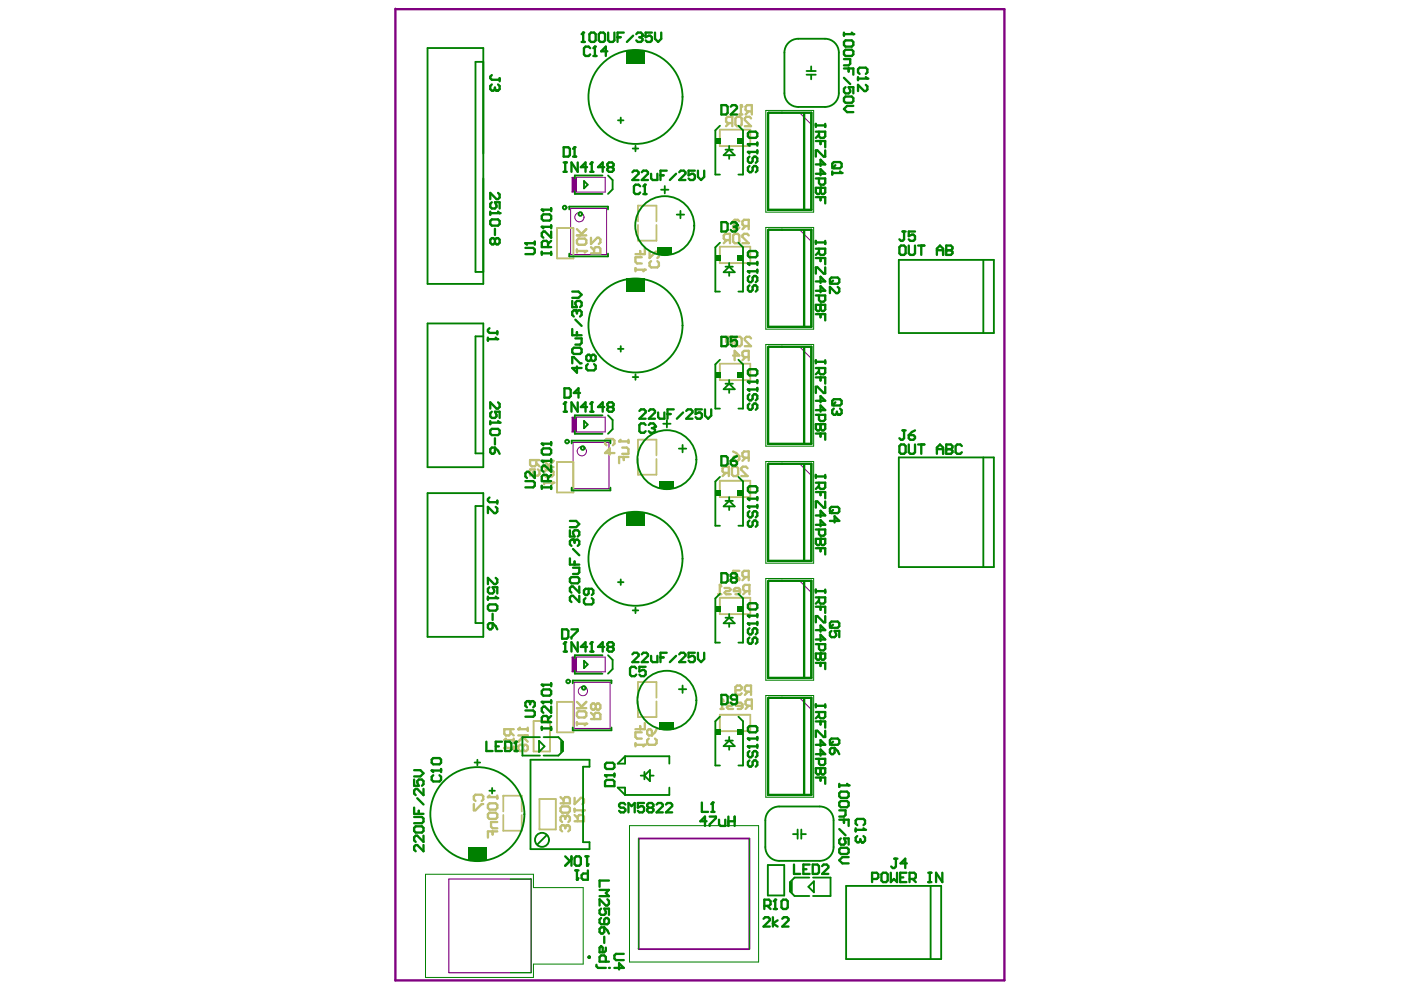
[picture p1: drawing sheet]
<svg xmlns="http://www.w3.org/2000/svg" width="297mm" height="210mm" viewBox="0 0 297 210" stroke-linecap="round" stroke-linejoin="round" font-family="sans-serif">
<path d="M162.4 23.4h10.1v21.6h-10.1zM162.4 48.2h10.1v21.6h-10.1zM162.4 73h10.1v21.6h-10.1zM162.4 97.8h10.1v21.6h-10.1zM162.4 122.7h10.1v21.5h-10.1zM162.4 147.5h10.1v21.5h-10.1zM133.5 175.1h27.3v28.9h-27.3zM90.2 185.4h22.9v2.8h10.5v16.2h-10.5v2.8h-22.9z" fill="none" stroke="#008000" stroke-width=".21"/>
<g fill="none" stroke="#800080" stroke-width=".21">
<path d="M121.3 37.6h7v3.1h-7zM162.9 23.9h9.1v20.6h-9.1zM169.5 23.9l2.5 2.5M121 44.2h7.6v9.8h-7.6zM162.9 48.7h9.1v20.6h-9.1zM169.5 48.7l2.5 2.5M162.9 73.5h9.1v20.6h-9.1zM169.5 73.5l2.5 2.5M121.3 88.5h7v3.1h-7zM121.5 93.8h7.6v9.8h-7.6zM162.9 98.3h9.1v20.6h-9.1zM169.5 98.3l2.5 2.5"/>
<path d="M121.3 139.3h7v3.1h-7zM162.9 123.1h9.1v20.6h-9.1zM169.5 123.1l2.5 2.5M121.7 144.7h7.6v9.7h-7.6zM162.9 148h9.1v20.5h-9.1zM169.5 148l2.5 2.4"/>
</g>
<path d="M95.2 186.4h17.4v19.8h-17.4z" fill="none" stroke="#800080" stroke-width=".25"/>
<path d="M135.4 177.8h23.5v23.4h-23.5z" fill="none" stroke="#800080" stroke-width=".39"/>
<g fill="#800080">
<path d="M121.3 139.3h.9v3.1h-.9z" fill-rule="evenodd"/>
<path d="M121.3 88.5h.9v3.1h-.9z" fill-rule="evenodd"/>
<path d="M121.3 37.6h.9v3.1h-.9z" fill-rule="evenodd"/>
</g>
<circle cx="124.9" cy="202.9" r=".2" fill="none" stroke="#800080" stroke-width=".39"/>
<g fill="none" stroke="#800080" stroke-width=".21">
<circle cx="122.8" cy="46.1" r=".98"/>
<circle cx="123.4" cy="95.7" r=".98"/>
<circle cx="123.6" cy="146.5" r=".98"/>
</g>
<path d="M83.8 1.9v206h129.2v-206h-129.2" fill="none" stroke="#800080" stroke-width=".5"/>
<path d="M135.3 47.7v3.3h3.9v-3.3M135.3 46.9v-3.3h3.9v3.3M135.3 97.3v3.3h3.9v-3.3M135.3 96.5v-3.3h3.9v3.3M135.3 148.7v3.3h3.9v-3.3M135.3 147.9v-3.3h3.9v3.3M106.7 172v-3.3h3.9v3.3M106.7 172.8v3.3h3.9v-3.3" fill="none" stroke="#c0c073" stroke-width=".39"/>
<path d="M152.6 27.5h6.5v3.5h-6.5zM118.1 48.3h3.5v6.5h-3.5zM152.6 52.3h6.5v3.5h-6.5zM152.6 77.1h6.5v3.5h-6.5zM118.1 98h3.5v6.4h-3.5zM152.6 101.9h6.5v3.5h-6.5zM152.6 126.7h6.5v3.5h-6.5zM113.1 152.9h3.5v6.4h-3.5zM118.1 148.8h3.5v6.5h-3.5zM152.6 151.5h6.5v3.5h-6.5zM114.4 169.4h3.5v6.5h-3.5z" fill="none" stroke="#c0c073" stroke-width=".4"/>
<g fill="none" stroke="#c0c073" stroke-width=".5">
<path d="M156.8 46.9l-.4-.3h-.6l-.4 .3v.4M158.1 47.9l-.7 .7M158.7 47.9h-1l-.3-.3v-.7l.3-.3h1v2M155.4 75.4h1.4l-1-1v2M158.1 75.7l-.7 .7M158.7 75.7h-1l-.3-.3v-.7l.3-.3h1v2M113.7 97.5v1l-.3 .4h-.7l-.3-.4v-1h2M113.7 98.2l.7 .7M114 99.5l.4 .4v.6l-.4 .4h-.6l-.4-.4 .4-1h-1v1.4M128.6 94.4l-.3-.3v-.7l.3-.3h1.3l.4 .3v.7l-.4 .3M130.3 96.1h-2l1-1v1.3M155.9 146.3h1l.3-.3v-.3l-.3-.4h-.6l-.4 .4v1.3l.4 .3h.6l.3-.3"/>
<path d="M158.6 146.7l-.7 .6M159.2 146.7h-1l-.3-.4v-.6l.3-.4h1v2M100.5 170.5v1.3h.3l1.3-1.3h.4M100.8 169.8l-.3-.3v-.7l.3-.3h1.3l.4 .3v.7l-.4 .3"/>
</g>
<circle cx="155.4" cy="47.3" r=".25" fill="#c0c073"/>
<path d="M156.8 24.3h.6M157.1 22.3v2M158.7 23.6l-.6 .7M159.4 23.6h-1l-.3-.3v-.7l.3-.3h1v2M155.4 47.3l.4 .3M155.8 47.6h.3M155.8 47.6l-.4 .3v.4l.4 .3h.6l.4-.3" fill="none" stroke="#c0c073" stroke-width=".5"/>
<circle cx="157.1" cy="22.3" r=".25" fill="#c0c073"/>
<path d="M157.1 22.3l.3 .3M121.8 174.1h2v-1l-.3-.3h-.7l-.3 .3v1M121.8 172.8l.7 .7M121.8 171.5v.6M121.8 171.8h2" fill="none" stroke="#c0c073" stroke-width=".5"/>
<circle cx="123.8" cy="171.8" r=".25" fill="#c0c073"/>
<path d="M122.3 153.1v.7M122.3 153.5h2M125.3 152.5h2v-1l-.3-.4h-.7l-.3 .4v1M125.3 151.1l.7 .7M126.3 149.5l.3-.3h.4l.3 .3v.6l-.3 .4h-.4l-.3-.4M126.3 149.5l-.3-.3h-.4l-.3 .3v.6l.3 .4h.4l.3-.4M126.3 149.5v.6M121.8 169.2v1.3l1.3-1.3h.4l.3 .3v.7l-.3 .3M123.8 171.8l-.3 .3" fill="none" stroke="#c0c073" stroke-width=".5"/>
<circle cx="124.3" cy="153.5" r=".25" fill="#c0c073"/>
<path d="M115.4 102v.7M115.4 102.3h2M122.3 150.1h2M122.3 148.8l1 1M122.7 150.8h1.3l.3 .3v.7l-.3 .3h-1.3l-.4-.3v-.7zM124.3 153.5l-.3 .3M124.3 148.8l-1.3 1.3" fill="none" stroke="#c0c073" stroke-width=".5"/>
<circle cx="117.4" cy="102.3" r=".25" fill="#c0c073"/>
<path d="M122.3 52.9v.6M122.3 53.2h2M125.3 53.7h2v-1l-.3-.3h-.7l-.3 .3v1M125.3 50.4v1.3l1.3-1.3h.4l.3 .3v.7l-.3 .3M125.3 52.4l.7 .7M115.4 99h2M115.4 97.7l1 1M115.7 99.7h1.3l.4 .3v.7l-.4 .3h-1.3l-.3-.3v-.7zM117.4 97.7l-1.4 1.3M117.4 102.3l-.4 .4" fill="none" stroke="#c0c073" stroke-width=".5"/>
<circle cx="124.3" cy="53.2" r=".25" fill="#c0c073"/>
<path d="M122.3 49.9h2M122.3 48.6l1 1M122.7 50.6h1.3l.3 .3v.7l-.3 .3h-1.3l-.4-.3v-.7zM124.3 53.2l-.3 .3M124.3 48.6l-1.3 1.3M134.7 157.9h2M134.7 157.6v.6M137.2 154.9l.4-.3h.3l.3 .3v1h-.6l-.4-.3zM137.6 156.6l-.4 .3v.7l.4 .3h1.3l.3-.3v-.7l-.3-.3M139.2 154.6l-.3 .7-.7 .6" fill="none" stroke="#c0c073" stroke-width=".5"/>
<circle cx="136.7" cy="157.9" r=".25" fill="#c0c073"/>
<path d="M134.7 56.9v.6M134.7 57.2h2M137.7 53.4v1.3l1.3-1.3h.4l.3 .3v.7l-.3 .3M138 55.4l-.3 .3v.7l.3 .3h1.4l.3-.3v-.7l-.3-.3M135.7 153.9v.7M136.1 155.3h-1.4v1l.4 .3h1M136.7 157.9l-.3 .3M136.7 153.3v1.3h-2" fill="none" stroke="#c0c073" stroke-width=".5"/>
<circle cx="136.7" cy="57.2" r=".25" fill="#c0c073"/>
<path d="M135.7 53.2v.7M136.1 54.5h-1.4v1l.4 .4h1M136.7 57.2l-.3 .3M136.7 52.6v1.3h-2M152.8 150.3h.6M153.1 148.3v2M154.1 149h1l.3 .3-.3 .3h-.7l-.3 .4 .3 .3h1M157.4 149.6h-1.3v-.3l.3-.3h.7l.3 .3v.7l-.3 .3h-.7M158.7 149.6l-.6 .7M159.4 149.6h-1l-.3-.3v-.6l.3-.4h1v2" fill="none" stroke="#c0c073" stroke-width=".5"/>
<circle cx="153.1" cy="148.3" r=".25" fill="#c0c073"/>
<path d="M152.3 126h.6M152.6 124v2M153.6 124.7h1l.3 .3-.3 .3h-.7l-.3 .4 .3 .3h1M156.8 121h-1.4v.4l1.4 1.3v.3M156.9 125.3h-1.3v-.3l.3-.3h.7l.3 .3v.7l-.3 .3h-.7M158.1 122.4l-.7 .6M158.2 125.3l-.6 .7M158.7 122.4h-1l-.3-.4v-.6l.3-.4h1v2M158.9 125.3h-1l-.3-.3v-.7l.3-.3h1v2M153.1 148.3l.3 .4" fill="none" stroke="#c0c073" stroke-width=".5"/>
<circle cx="152.6" cy="124" r=".25" fill="#c0c073"/>
<g fill="none" stroke="#c0c073" stroke-width=".5">
<path d="M154.6 26.1l-.7 .7M155.3 26.1h-1l-.4-.3v-.7l.4-.3h1v2M155.9 25.1l.4-.3h.6l.3 .3v1.3l-.3 .4h-.6l-.4-.4zM159.2 25.1l-.3-.3h-.7l-.3 .3v.3l1.3 1.4h-1.3M154.1 50.9l-.7 .7M154.8 50.9h-1l-.4-.3v-.7l.4-.3h1v2M155.4 49.9l.4-.3h.6l.4 .3v1.3l-.4 .4h-.6l-.4-.4zM158.7 49.9l-.3-.3h-.7l-.3 .3v.3l1.3 1.4h-1.3M154.6 72.7l-.7 .7M155.3 72.7h-1l-.4-.3v-.7l.4-.3h1v2M155.9 71.7l.4-.3h.6l.3 .3v1.4l-.3 .3h-.6l-.4-.3zM159.2 71.7l-.3-.3h-.7l-.3 .3v.4l1.3 1.3h-1.3"/>
<path d="M155.2 99.3l.3-.3h.7l.3 .3v1.3l-.3 .3h-.7l-.3-.3zM155.4 95.7l.7 .4 .7 .6M155.4 97l.4-.3h1v.7l-.4 .3h-.6l-.4-.3zM158.1 97l-.7 .7M158.5 99.3l-.3-.3h-.7l-.3 .3v.3l1.3 1.3h-1.3M158.7 97h-1l-.3-.3v-.6l.3-.4h1v2M153.9 100.3l-.7 .6M154.5 100.3h-1l-.3-.4v-.6l.3-.3h1v1.9M152.6 124l.3 .3M106.9 156.9h2M108.2 154.6v1l-.3 .3h-.6l-.4-.3v-1h2M108.2 155.3l.7 .6"/>
<path d="M108.9 156.6v.7"/>
</g>
<circle cx="106.9" cy="156.9" r=".25" fill="#c0c073"/>
<path d="M106.9 158.6h2M107.3 156.6l-.4 .3M108.9 158.2v.7" fill="none" stroke="#c0c073" stroke-width=".5"/>
<circle cx="106.9" cy="158.6" r=".25" fill="#c0c073"/>
<path d="M107.3 158.2l-.4 .4M109.9 154.6h2M111.9 154.3v.6" fill="none" stroke="#c0c073" stroke-width=".5"/>
<circle cx="109.9" cy="154.6" r=".25" fill="#c0c073"/>
<path d="M109.9 155.9h2M110.2 154.3l-.3 .3M110.9 156.3l1 1M110.9 158.2l-.3-.3h-.4l-.3 .3v.7l.3 .3h.4l.3-.3M110.9 158.2l.3-.3h.4l.3 .3v.7l-.3 .3h-.4l-.3-.3M110.9 158.2v.7M111.2 155.9l-1.3 1.4M103.4 169h2M105.4 168.7v.6" fill="none" stroke="#c0c073" stroke-width=".5"/>
<circle cx="103.4" cy="169" r=".25" fill="#c0c073"/>
<path d="M103.4 172.6l.4-.3h1.3l.3 .3v.7l-.3 .3h-1.3l-.4-.3zM103.8 168.7l-.4 .3M103.8 170.3h1.3l.3 .4v.6l-.3 .3h-1.3l-.4-.3v-.6zM104.4 176.3v.6M105.4 176.3h-2v1.3M105.4 174.3h-1.3v1l.3 .3h1M120.2 175h.3l.3 .3v.6l-.3 .4" fill="none" stroke="#c0c073" stroke-width=".5"/>
<circle cx="120.2" cy="175" r=".25" fill="#c0c073"/>
<path d="M119.8 175.3v.3M119.8 175.3l-.3-.3h-.3l-.4 .3v.6l.4 .4M120.2 175l-.4 .3M120.2 173h.3l.3 .3v.7l-.3 .3" fill="none" stroke="#c0c073" stroke-width=".5"/>
<circle cx="120.2" cy="173" r=".25" fill="#c0c073"/>
<path d="M131.3 93.6h1.9M133.2 93.2v.7M118.8 171.3l.4-.3h1.3l.3 .3v.7l-.3 .3h-1.3l-.4-.3zM118.8 170.3h2v-1l-.3-.3h-.7l-.3 .3v1M118.8 169l.7 .7M119.8 173.3v.3M119.8 173.3l-.3-.3h-.3l-.4 .3v.7l.4 .3M120.2 173l-.4 .3" fill="none" stroke="#c0c073" stroke-width=".5"/>
<circle cx="131.3" cy="93.6" r=".25" fill="#c0c073"/>
<path d="M131.6 93.2l-.3 .4M131.9 94.9h1l.3 .3v1h-1.3M132.3 96.9v.6M133.2 96.9h-1.9v1.3" fill="none" stroke="#c0c073" stroke-width=".5"/>
<g fill="#008000">
<path d="M167.5 187.2l.6-.5v2.7l-.6-.6z"/>
<path d="M118.8 156.9l.6 .6v1.5l-.6 .6z"/>
</g>
<g fill="none" stroke="#008000" stroke-width=".39">
<path d="M90.6 10.2h11.9v50h-11.9zM102.5 13.1h-1.7v44.6h1.7M166.3 11.1v8.6M169.2 8.2h5.7M171 15.8h2M171 15.1h2M172 14.1v1M172 15.8v1M177.8 11.1v8.6M123.8 38.4l.8 .8-.8 .7zM127.7 37.2h-5.8v.6M128.9 37.2l1 1v1.9l-1 1"/>
<path d="M131 25.5h1.2M131.6 24.9v1.2M134.1 31.5h1.2M134.7 30.9v1.2M140.9 39.4v1.6M152.6 26.7l-.9 .9v9.4h.9M153.4 32.9l1.2-1.2 1.2 1.2zM153.8 31.7h1.6M154.6 31v.7M154.6 32.9v.8M156.6 26.7l.9 .9v9.4h-.9M169.2 22.7h5.7"/>
<path d="M172 23.9v20.6h-9.1M120.7 44.4v-.6h8.2v.6M120.7 53.8v.6h8.2v-.6M121.9 40.5v.6h5.8M140.2 40.2h1.5M143.5 45.5h1.5M144.3 44.7v1.6M152.6 51.5l-.9 .9v9.4h.9M153.4 57.7l1.2-1.2 1.2 1.2zM153.8 56.5h1.6M154.6 55.8v.7M154.6 57.7v.8"/>
<path d="M156.6 51.5l.9 .9v9.4h-.9M172 48.7v20.6h-9.1M190.6 55.1h20.1v15.5h-20.1zM208.5 55.1v15.5M90.6 68.6h11.9v30.5h-11.9zM102.5 71.3h-1.7v24.8h1.7M131 74h1.2M131.6 73.4v1.2M134.1 80h1.2M134.7 79.4v1.1M152.6 76.3l-.9 1v9.3h.9M156.6 76.3l.9 1v9.3h-.9"/>
<path d="M172 73.5v20.6h-9.1M121.2 94v-.6h8.2v.6M121.9 91.4v.6h5.8M123.8 89.2l.8 .8-.8 .8zM127.7 88.1h-5.8v.6M128.9 88.1l1 .9v2l-1 1M140.6 89.8h1.6M141.4 89.1v1.5M143.9 95.1h1.6M144.7 94.3v1.6M153.4 82.5l1.2-1.1 1.2 1.1zM153.8 81.4h1.6"/>
<path d="M154.6 80.6v.8M154.6 82.5v.8M172 98.3v20.6h-9.1M190.6 97h20.1v23.2h-20.1zM208.5 97v23.2M90.6 104.6h11.9v30.4h-11.9zM102.5 107.3h-1.7v24.8h1.7M121.2 103.4v.6h8.2v-.6M152.6 101.1l-.9 1v9.4h.9M153.4 107.4l1.2-1.2 1.2 1.2zM153.8 106.2h1.6M154.6 105.4v.8"/>
<path d="M154.6 107.4v.7M156.6 101.1l.9 1v9.4h-.9M127.7 138.9h-5.8v.6M128.9 138.9l1 1v2l-1 .9M131 123.4h1.2M131.6 122.8v1.2M134.1 129.4h1.2M134.7 128.8v1.2M152.6 125.9l-.9 1v9.4h.9M153.4 132.1l1.2-1.1 1.2 1.1zM153.8 131h1.6M154.6 130.2v.8"/>
<path d="M154.6 132.1v.8M156.6 125.9l.9 1v9.4h-.9M172 123.1v20.6h-9.1M114.3 157.1l1.2 1.1-1.2 1.2zM114.5 156.3h-3.7v3.9h3.7M115.3 156.3h3.1l1 1v1.9l-1 1h-3.1M121.4 144.9v-.6h8.2v.6M121.4 154.3v.5h8.2v-.5M121.9 142.2v.6h5.8M123.8 140.1l.8 .8-.8 .8zM143.9 146.1h1.6M144.7 145.3v1.6"/>
<path d="M152.6 151.9l-.9 1v9.4h.9M153.4 158.2l1.2-1.2 1.2 1.2zM153.8 157h1.6M154.6 156.2v.8M154.6 158.2v.8M156.6 151.9l.9 1v9.4h-.9M172 148v20.5h-9.1M100.6 161.7h1.2M101.2 161.1v1.2M103.8 167.7h1.1M104.3 167.1v1.1M112.5 161.1h12.5v1.5h-1.4v16h1.4v1.4h-12.5z"/>
<path d="M115.9 177.1l-2 2M131 161.9l1.5-1.6v1.6zM131 167h1.5v1.6zM132.5 160.3h9.4v1.6M135.9 164.5h.7M136.6 164.5l1.2-1.2v2.3zM136.6 163.7v1.5M137.8 164.5h.8M141.9 167v1.6h-9.4M162.3 173.9v5.7M165.2 171h8.6M168.1 176.9h1"/>
<path d="M169.1 175.9v1.9M169.9 176.9h1M169.9 175.9v1.9M176.7 173.9v5.7M165.2 182.5h8.6M171.4 188l1.2-1.2v2.4zM171.6 186.1h-3.1l-1 .9v2l1 1h3.1M172.4 186.1h3.7v3.9h-3.7M179.4 187.8h20.1v15.5h-20.1zM197.3 187.8v15.5"/>
</g>
<path d="M162.8 183.4h3.5v6.5h-3.5z" fill="none" stroke="#008000" stroke-width=".4"/>
<path d="M108.1 186.4h4.5v19.8h-4.5" fill="none" stroke="#008000" stroke-width=".25"/>
<path d="M162.9 24l.1-.1h9v20.6h-9.1zM170.5 24v20.5M162.9 48.8l.1-.1h9v20.6h-9.1zM170.5 48.8v20.5M162.9 73.6l.1-.1h9v20.6h-9.1zM170.5 73.6v20.5M162.9 98.5l.1-.2h9v20.6h-9.1zM170.5 98.5v20.4M162.9 123.3l.1-.2h9v20.6h-9.1zM170.5 123.3v20.4M162.9 148.1l.1-.1h9v20.5h-9.1zM170.5 148.1v20.4" fill="none" stroke="#008000" stroke-width=".5"/>
<path d="M135.4 177.8v23.4M158.9 177.8v23.4" fill="none" stroke="#008000" stroke-width=".21"/>
<g fill="#008000">
<path d="M139.8 153.2h3.2v1.5h-3.2z" fill-rule="evenodd"/>
<path d="M139.8 102.2h3.2v1.5h-3.2z" fill-rule="evenodd"/>
<path d="M151.7 154.7h1.1v1.2h-1.1z" fill-rule="evenodd"/>
<path d="M151.7 103.9h1.1v1.1h-1.1z" fill-rule="evenodd"/>
<path d="M151.7 79h1.1v1.2h-1.1z" fill-rule="evenodd"/>
<path d="M151.7 54.2h1.1v1.2h-1.1z" fill-rule="evenodd"/>
<path d="M156.4 154.7h1.1v1.2h-1.1z" fill-rule="evenodd"/>
<path d="M156.4 103.9h1.1v1.1h-1.1z" fill-rule="evenodd"/>
<path d="M156.4 79h1.1v1.2h-1.1z" fill-rule="evenodd"/>
<path d="M156.4 54.2h1.1v1.2h-1.1z" fill-rule="evenodd"/>
<path d="M139.4 52.5h3.1v1.6h-3.1z" fill-rule="evenodd"/>
<path d="M151.7 128.6h1.1v1.2h-1.1z" fill-rule="evenodd"/>
<path d="M151.7 29.4h1.1v1.2h-1.1z" fill-rule="evenodd"/>
<path d="M156.4 128.6h1.1v1.2h-1.1z" fill-rule="evenodd"/>
<path d="M156.4 29.4h1.1v1.2h-1.1z" fill-rule="evenodd"/>
<path d="M132.8 10.6h3.9v2.9h-3.9z" fill-rule="evenodd"/>
<path d="M99.3 179.6h3.9v3h-3.9z" fill-rule="evenodd"/>
<path d="M132.8 59h3.9v3h-3.9z" fill-rule="evenodd"/>
<path d="M132.8 108.5h3.9v2.9h-3.9z" fill-rule="evenodd"/>
</g>
<path d="M176.5 36.3v.7M176.5 36.7h1.9M176.8 34.4h1.3l.3 .3v.7l-.3 .3h-1.3l-.3-.3v-.7zM177.1 35l-.6 .7" fill="none" stroke="#008000" stroke-width=".5"/>
<circle cx="178.4" cy="36.7" r=".25" fill="#008000"/>
<path d="M178.1 36.3l.3 .4M124.6 77.2l-.3 .3v.7l.3 .3h1.4l.3-.3v-.7l-.3-.3M125.3 75.5l-.3-.3h-.4l-.3 .3v.7l.3 .3h.4l.3-.3M125.3 75.5l.3-.3h.4l.3 .3v.7l-.3 .3h-.4l-.3-.3M125.3 75.5v.7M128.3 165.7l.3-.3h1.3l.4 .3v1h-2zM128.3 164.4h2M130.3 164v.7" fill="none" stroke="#008000" stroke-width=".5"/>
<circle cx="128.3" cy="164.4" r=".25" fill="#008000"/>
<path d="M176.5 85l.3-.4h1.3l.3 .4v.6l-.3 .4h-1.3l-.3-.4zM177.1 85.3l-.6 .7M178.1 86.6l.3 .4v.6l-.3 .4h-.3M176 132.1l.3-.3h1.3l.3 .3v.7l-.3 .3h-1.3l-.3-.3zM176.3 133.8l-.3 .3v.7l.3 .3h.6l.4-.3-.4-1h1v1.3M176.6 132.4l-.6 .7M128.3 164.4l.3 .3M128.3 162.1l.3-.4h1.3l.4 .4v.6l-.4 .3h-1.3l-.3-.3z" fill="none" stroke="#008000" stroke-width=".5"/>
<circle cx="177.8" cy="88" r=".25" fill="#008000"/>
<path d="M176 59.2l.3-.4h1.3l.3 .4v.6l-.3 .4h-1.3l-.3-.4zM176.6 59.5l-.6 .7M177.6 60.8l.3 .4v.6l-.3 .4h-.3l-1.3-1.4v1.4M103.9 89.3v.6M103.9 89.6h2M104.3 87.3l-.4 .3v.7l.4 .3h.6l.4-.3-.4-1h1v1.3M105.6 85.3l.3 .3v.7l-.3 .3h-.3l-1.4-1.3v1.3M176.8 86.6l-.3 .4v.6l.3 .4h.3l.3-.4M177.4 87.6l.4 .4M177.4 87.3v.3" fill="none" stroke="#008000" stroke-width=".5"/>
<circle cx="105.9" cy="89.6" r=".25" fill="#008000"/>
<path d="M104.3 15.9l-.4 .4v.3l.4 .3h1.6M105.6 17.9l.3 .3v.7l-.3 .3h-.3M105.9 16.6v.6M103.9 95.2l.4-.3h.6v1l-.3 .3h-.3l-.4-.3zM104.3 90.9h1.3l.3 .4v.6l-.3 .4h-1.3l-.4-.4v-.6zM104.9 92.9v1.3M104.9 94.9l.7 .7 .3 .6M105.6 89.3l.3 .3" fill="none" stroke="#008000" stroke-width=".5"/>
<circle cx="105.3" cy="19.2" r=".25" fill="#008000"/>
<path d="M104.3 17.9l-.4 .3v.7l.4 .3h.3l.3-.3M104.9 18.9l.4 .3M104.9 18.6v.3M103.9 44.9v.6M103.9 45.2h2M104.3 42.9l-.4 .3v.7l.4 .3h.6l.4-.3-.4-1h1v1.3M105.6 40.9l.3 .3v.7l-.3 .3h-.3l-1.4-1.3v1.3" fill="none" stroke="#008000" stroke-width=".5"/>
<circle cx="105.9" cy="45.2" r=".25" fill="#008000"/>
<g fill="none" stroke="#008000" stroke-width=".5">
<path d="M104.3 46.5h1.3l.3 .4v.6l-.3 .3h-1.3l-.4-.3v-.6zM104.9 50.8l.4-.3h.3l.3 .3v.7l-.3 .3h-.3l-.4-.3M104.9 50.8l-.3-.3h-.3l-.4 .3v.7l.4 .3h.3l.3-.3M104.9 48.5v1.3M104.9 50.8v.7M105.6 44.9l.3 .3M120.8 118.4v1.3h2M121.5 114.4h-.3l-.4 .3v.7l.4 .3M121.5 116.4l1.3 1.3M121.8 119v.7M176 107.8l.3-.3h1.3l.3 .3v.7l-.3 .3h-1.3l-.3-.3zM176 110.4h1.9l-1-.9v1.3"/>
<path d="M176.6 108.1l-.6 .7M121.2 122.4h1.3l.3 .3v.6l-.3 .4h-1.3l-.4-.4v-.6zM121.5 120.4h1.3v1l-.3 .3h-1M122.8 124.3v1.4l-1.3-1.4h-.3l-.4 .4v.6l.4 .4M122.8 126.3v1.3l-1.3-1.3h-.3l-.4 .4v.6l.4 .3M124.1 126.8l-.3 .4v.6l.3 .3h1.4l.3-.3v-.6l-.3-.4M124.8 124.8v1l-.3 .4h-.4l-.3-.4v-.6l.3-.4h1.4l.3 .4v.6l-.3 .4M176 156.9l.3-.3h1.3l.3 .3v.7l-.3 .3h-1.3l-.3-.3zM176.3 158.6h.6v1l-.3 .3h-.3l-.3-.3v-.7zM176.6 157.3l-.6 .6M176.9 158.6l.7 .6 .3 .7"/>
</g>
<circle cx="121.5" cy="114.4" r=".25" fill="#008000"/>
<path d="M120.8 112.4v1.4h1l-.3-1 .3-.4h.7l.3 .4v.6l-.3 .4M120.8 110.4h1.4l.6 .7-.6 .7h-1.4M121.5 114.4l.3 .3M121.8 114.7v.4M121.8 114.7l.4-.3h.3l.3 .3v.7l-.3 .3M103.1 157.3v1.9h1.3M105.1 158.2h.7M106.4 157.3h-1.3v1.9h1.3M107.1 157.3h1l.3 .3v1.3l-.3 .3h-1zM109.1 159.2h.6M109.4 157.3v1.9" fill="none" stroke="#008000" stroke-width=".5"/>
<circle cx="109.4" cy="157.3" r=".25" fill="#008000"/>
<path d="M109.4 157.3l-.3 .3M124.1 181.6h.7M124.5 181.6v2" fill="none" stroke="#008000" stroke-width=".5"/>
<circle cx="124.5" cy="183.6" r=".25" fill="#008000"/>
<path d="M119.5 31.2h1l.3 .4v1.3l-.3 .3h-1zM121.5 33.2h.7M121.8 31.2v2M119.7 82.3h1l.3 .4v1.3l-.3 .3h-1zM123 83.3h-1.3l1-1v2M119.2 133.4h1l.3 .4v1.3l-.3 .3h-1zM121.2 133.4h1.3v.4l-1.3 1.3v.3M119.8 181.6l1 1M121.2 181.6v2M121.2 182.2l-1.4 1.4M121.8 181.9l.4-.3h.6l.3 .3v1.3l-.3 .4h-.6l-.4-.4zM124.8 183.2l-.3 .4" fill="none" stroke="#008000" stroke-width=".5"/>
<circle cx="121.8" cy="31.2" r=".25" fill="#008000"/>
<path d="M121.8 31.2l-.3 .4M136.9 90.1l-.3-.3h-.7l-.3 .3v1.3l.3 .4h.7l.3-.4M137.5 90.1l.4-.3h.6l.4 .3v.3M134.9 141.7l-.3-.3h-.7l-.3 .3v1.3l.3 .4h.7l.3-.4M136.9 141.4h-1.3v1l.6-.4h.4l.3 .4v.6l-.3 .4h-.7l-.3-.4" fill="none" stroke="#008000" stroke-width=".5"/>
<circle cx="138.9" cy="90.4" r=".25" fill="#008000"/>
<path d="M135.7 39.5l-.3-.3h-.7l-.3 .3v1.3l.3 .3h.7l.3-.3M136.7 39.2v1.9M136.4 41.1h.7M138.2 90.8h.3M138.5 90.8l.4 .3v.3l-.4 .4h-.6l-.4-.4M138.9 90.4l-.4 .4" fill="none" stroke="#008000" stroke-width=".5"/>
<circle cx="136.7" cy="39.2" r=".25" fill="#008000"/>
<path d="M136.7 39.2l-.3 .3M148.8 170.2v1.9h1.3M149.8 174.1h-1.3l1-1v2M150.5 173.1h1.3v.4l-1.3 1.3v.3M150.8 172.1h.7M151.1 170.2v1.9M152.4 173.8v1l.4 .3h1v-1.3M154.4 174.1h1.4M154.4 173.1v2M155.8 173.1v2" fill="none" stroke="#008000" stroke-width=".5"/>
<circle cx="151.1" cy="170.2" r=".25" fill="#008000"/>
<path d="M152.9 47.1h1l.4 .3v1.4l-.4 .3h-1zM154.9 47.4l.4-.3h.6l.4 .3v.4M152.9 121.5h1l.4 .4v1.3l-.4 .3h-1zM155.3 122.5l-.4 .4v.3l.4 .3h.6l.4-.3v-.3l-.4-.4M155.3 122.5l-.4-.3v-.3l.4-.4h.6l.4 .4v.3l-.4 .3M155.3 122.5h.6M151.1 170.2l-.3 .3" fill="none" stroke="#008000" stroke-width=".5"/>
<circle cx="156.3" cy="47.8" r=".25" fill="#008000"/>
<path d="M152.9 22.3h1l.4 .3v1.3l-.4 .4h-1zM154.9 22.6l.4-.3h.6l.4 .3v.4l-1.4 1.3h1.4M155.6 48.1h.3M155.9 48.1l.4 .3v.4l-.4 .3h-.6l-.4-.3M156.3 47.8l-.4 .3M91.5 163.4h2M91.9 164.4l-.4 .3v.7l.4 .3h1.3l.3-.3v-.7l-.3-.3M93.5 163v.7M189.6 182.1h.7M189.9 182.1v1.6l-.3 .3h-.3l-.3-.3M192.3 183.1h-1.4l1-1v1.9" fill="none" stroke="#008000" stroke-width=".5"/>
<circle cx="91.5" cy="163.4" r=".25" fill="#008000"/>
<path d="M103.4 71.6v.6M103.4 71.9h2M103.8 69.6l-.4 .3v.4l.4 .3h1.6M105.4 70.3v.6M103.8 105.5l-.4 .3v.3l.4 .4h1.6M105.1 107.5l.3 .3v.7l-.3 .3h-.3l-1.4-1.3v1.3M105.4 106.1v.7M91.5 163.4l.4 .3M91.5 161.1l.4-.4h1.3l.3 .4v.6l-.3 .4h-1.3l-.4-.4z" fill="none" stroke="#008000" stroke-width=".5"/>
<circle cx="105.4" cy="71.9" r=".25" fill="#008000"/>
<path d="M105.1 71.6l.3 .3M122 184.5h.7M122.3 184.5v2M124.6 184.5v2h-1l-.3-.3v-.7l.3-.3h1" fill="none" stroke="#008000" stroke-width=".5"/>
<circle cx="122.3" cy="186.5" r=".25" fill="#008000"/>
<path d="M114.9 154.1v.7M114.9 154.4h2M114.9 148.8h2M116.2 153.1v-1l-.3-.3h-.7l-.3 .3v1h2M116.9 149.8v1.3l-1.4-1.3h-.3l-.3 .3v.7l.3 .3M116.9 148.5v.7M116.9 154.1v.7M116.9 151.8l-.7 .7M122.7 186.2l-.4 .3" fill="none" stroke="#008000" stroke-width=".5"/>
<circle cx="114.9" cy="148.8" r=".25" fill="#008000"/>
<path d="M114.9 148.8l.3 .4M114.9 145.2h2M115.2 146.2h1.3l.4 .3v.7l-.4 .3h-1.3l-.3-.3v-.7zM116.9 144.9v.6" fill="none" stroke="#008000" stroke-width=".5"/>
<circle cx="114.9" cy="145.2" r=".25" fill="#008000"/>
<path d="M125.1 10.2l-.3-.3h-.7l-.3 .3v1.3l.3 .4h.7l.3-.4M125.8 11.9h.7M126.1 9.9v2M114.9 145.2l.3 .3" fill="none" stroke="#008000" stroke-width=".5"/>
<circle cx="126.1" cy="9.9" r=".25" fill="#008000"/>
<g fill="none" stroke="#008000" stroke-width=".5">
<path d="M126.1 9.9l-.3 .3M128.8 10.9h-1.3l.9-1v2M158.6 132.2h2M158.9 135.2l-.3 .3v.7l.3 .3h.3l.4-.3v-.7l.3-.3h.3l.4 .3v.7l-.4 .3M158.9 133.2l-.3 .3v.7l.3 .3h.3l.4-.3v-.7l.3-.3h.3l.4 .3v.7l-.4 .3M160.6 131.9v.6M152.9 147.3h1l.4 .4v1.3l-.4 .3h-1zM156.3 148.3h-1l-.4-.3v-.3l.4-.4h.6l.4 .4v1.3l-.4 .3h-.6l-.4-.3M132.6 170.6l-.3-.3h-.7l-.3 .3v.3l.3 .3h.7l.3 .4v.3l-.3 .3h-.7l-.3-.3M133.2 172.2v-1.9l.7 .6 .7-.6v1.9M136.6 170.3h-1.4v.9l.7-.3h.3l.4 .3v.7l-.4 .3h-.6l-.4-.3M137.5 171.2l-.3-.3v-.3l.3-.3h.7l.3 .3v.3l-.3 .3"/>
<path d="M137.5 171.2h.7M137.5 171.2l-.3 .4v.3l.3 .3h.7l.3-.3v-.3l-.3-.4M139.2 170.6l.3-.3h.7l.3 .3v.3l-1.3 1.3h1.3M141.2 170.6l.3-.3h.7l.3 .3v.3l-1.3 1.3h1.3M130.3 205.2h2l-1-1v1.4M132.3 202.2h-1.7l-.3 .4v.6l.3 .4h1.7"/>
</g>
<circle cx="158.6" cy="132.2" r=".25" fill="#008000"/>
<path d="M158.6 132.2l.3 .3M158.6 130.5h2M160.6 130.2v.7" fill="none" stroke="#008000" stroke-width=".5"/>
<circle cx="158.6" cy="130.5" r=".25" fill="#008000"/>
<path d="M158.6 57.5h2M158.9 58.5l-.3 .3v.7l.3 .3h.3l.4-.3v-.7l.3-.3h.3l.4 .3v.7l-.4 .3M160.6 57.2v.7M152.9 71.4h1l.4 .3v1.4l-.4 .3h-1zM156.3 71.4h-1.4v1l.7-.3h.3l.4 .3v.7l-.4 .3h-.6l-.4-.3M158.9 60.5l-.3 .3v.7l.3 .3h.3l.4-.3v-.7l.3-.3h.3l.4 .3v.7l-.4 .3M152.9 96.7h1l.4 .4v1.3l-.4 .3h-1zM154.9 97.7h1l.4 .3v.4l-.4 .3h-.6l-.4-.3zM156.3 96.7l-.7 .4-.7 .6M158.6 130.5l.3 .4M158.9 127.9h1.3l.4 .3v.7l-.4 .3h-1.3l-.3-.3v-.7z" fill="none" stroke="#008000" stroke-width=".5"/>
<circle cx="158.6" cy="57.5" r=".25" fill="#008000"/>
<path d="M158.6 57.5l.3 .4M158.6 55.9h2M160.6 55.5v.7" fill="none" stroke="#008000" stroke-width=".5"/>
<circle cx="158.6" cy="55.9" r=".25" fill="#008000"/>
<g fill="none" stroke="#008000" stroke-width=".5">
<path d="M158.6 55.9l.3 .3M158.9 53.2h1.3l.4 .4v.6l-.4 .3h-1.3l-.3-.3v-.6zM103.4 126.5v.7M103.4 126.8h2M103.8 124.5l-.4 .3v.7l.4 .3h.6l.4-.3-.4-1h1v1.3M105.1 122.5l.3 .4v.6l-.3 .3h-.3l-1.4-1.3v1.3M87.8 165.3v1.3h1l-.3-.7v-.3l.3-.3h.7l.3 .3v.7l-.3 .3M87.8 173.2h1.7l.3 .3v.7l-.3 .3h-1.7M87.8 171.2v1.4h2M87.8 163.3h1.3l.7 .7-.7 .6h-1.3M88.1 175.2h1.4l.3 .3v.7l-.3 .3h-1.4l-.3-.3v-.7zM88.5 169.2l1.3 1.4"/>
<path d="M88.8 171.9v.7M89.8 167.3v1.3l-1.3-1.3h-.4l-.3 .3v.7l.3 .3M89.8 177.2v1.3l-1.3-1.3h-.4l-.3 .3v.7l.3 .3M89.8 179.2v1.3l-1.3-1.3h-.4l-.3 .3v.7l.3 .3M161.9 194.8l.3-.3h.7l.3 .3v.3l-1.3 1.4h1.3M163.9 194.5v2M164.9 195.1l-1 .7 1 .7M165.9 194.8l.3-.3h.7l.3 .3v.3l-1.3 1.4h1.3M168.3 183.3v2h1.4M170.3 184.3h.7M171.7 183.3h-1.4v2h1.4M172.3 183.3h1l.3 .3v1.4l-.3 .3h-1z"/>
<path d="M174.3 183.6l.3-.3h.7l.3 .3v.4l-1.3 1.3h1.3"/>
</g>
<circle cx="105.4" cy="126.8" r=".25" fill="#008000"/>
<g fill="none" stroke="#008000" stroke-width=".5">
<path d="M114.9 97.7h2M116.9 98.7v1.3l-1.4-1.3h-.3l-.3 .3v.7l.3 .3M116.9 97.4v.6M114.9 103v.7M114.9 103.3h2M116.2 102v-1l-.3-.3h-.7l-.3 .3v1h2M116.9 103v.7M116.9 100.7l-.7 .6M103.4 132.4l.4-.3h.6v1l-.3 .3h-.3l-.4-.3zM103.8 128.1h1.3l.3 .4v.6l-.3 .4h-1.3l-.4-.4v-.6zM104.4 130.1v1.4M104.4 132.1l.7 .7 .3 .6"/>
<path d="M105.1 126.5l.3 .3"/>
</g>
<circle cx="114.9" cy="97.7" r=".25" fill="#008000"/>
<path d="M114.9 97.7l.3 .3M114.9 94.1h2M115.2 95.1h1.3l.4 .3v.7l-.4 .3h-1.3l-.3-.3v-.7zM116.9 93.7v.7" fill="none" stroke="#008000" stroke-width=".5"/>
<circle cx="114.9" cy="94.1" r=".25" fill="#008000"/>
<path d="M121.3 69.8v1.3h2M121.3 77v-1.3h.4l1.3 1.3h.3M121.7 73.7h1.3l.3 .4v.6l-.3 .4h-1.3l-.4-.4v-.6zM122 65.8h-.3l-.4 .3v.7l.4 .3M122 71.7h1.3v1l-.3 .4h-1M122 67.8l1.3 1.3M122.3 77.7v1.3l-1-1h2M122.3 70.4v.7M114.9 94.1l.3 .3" fill="none" stroke="#008000" stroke-width=".5"/>
<circle cx="122" cy="65.8" r=".25" fill="#008000"/>
<g fill="none" stroke="#008000" stroke-width=".5">
<path d="M114.9 53.4v.6M114.9 53.7h2M114.9 48.1h2M116.2 52.4v-1l-.3-.3h-.7l-.3 .3v1h2M116.9 49.1v1.3l-1.4-1.3h-.3l-.3 .3v.7l.3 .3M116.9 47.8v.6M116.9 53.4v.6M116.9 51.1l-.7 .6M121.3 63.8v1.3h1l-.3-.6v-.4l.3-.3h.7l.3 .3v.7l-.3 .3M121.3 61.8h1.4l.6 .7-.6 .6h-1.4M122 65.8l.3 .3M122.3 66.1v.4"/>
<path d="M122.3 66.1l.4-.3h.3l.3 .3v.7l-.3 .3"/>
</g>
<circle cx="114.9" cy="48.1" r=".25" fill="#008000"/>
<path d="M114.9 48.1l.3 .3M114.9 44.5h2M115.2 45.4h1.3l.4 .4v.6l-.4 .4h-1.3l-.3-.4v-.6zM116.9 44.1v.7" fill="none" stroke="#008000" stroke-width=".5"/>
<circle cx="114.9" cy="44.5" r=".25" fill="#008000"/>
<path d="M114.9 44.5l.3 .3M158.6 158.2h2M158.9 159.2l-.3 .4v.6l.3 .4h.3l.4-.4v-.6l.3-.4h.3l.4 .4v.6l-.4 .4M160.6 157.9v.7M158.9 161.2l-.3 .4v.6l.3 .3h.3l.4-.3v-.6l.3-.4h.3l.4 .4v.6l-.4 .3" fill="none" stroke="#008000" stroke-width=".5"/>
<circle cx="158.6" cy="158.2" r=".25" fill="#008000"/>
<path d="M158.6 158.2l.3 .4M158.6 156.6h2M160.6 156.3v.6" fill="none" stroke="#008000" stroke-width=".5"/>
<circle cx="158.6" cy="156.6" r=".25" fill="#008000"/>
<path d="M158.6 107.4h2M158.9 108.4l-.3 .3v.7l.3 .3h.3l.4-.3v-.7l.3-.3h.3l.4 .3v.7l-.4 .3M158.9 110.4l-.3 .3v.7l.3 .3h.3l.4-.3v-.7l.3-.3h.3l.4 .3v.7l-.4 .3M160.6 107.1v.6M158.6 156.6l.3 .3M158.9 153.9h1.3l.4 .4v.6l-.4 .4h-1.3l-.3-.4v-.6z" fill="none" stroke="#008000" stroke-width=".5"/>
<circle cx="158.6" cy="107.4" r=".25" fill="#008000"/>
<path d="M158.6 107.4l.3 .3M158.6 105.7h2M160.6 105.4v.7" fill="none" stroke="#008000" stroke-width=".5"/>
<circle cx="158.6" cy="105.7" r=".25" fill="#008000"/>
<path d="M158.6 82.6h2M158.9 83.6l-.3 .3v.7l.3 .3h.3l.4-.3v-.7l.3-.3h.3l.4 .3v.7l-.4 .3M158.9 85.6l-.3 .3v.6l.3 .4h.3l.4-.4v-.6l.3-.3h.3l.4 .3v.6l-.4 .4M160.6 82.2v.7M158.6 105.7l.3 .4M158.9 103.1h1.3l.4 .3v.7l-.4 .3h-1.3l-.3-.3v-.7z" fill="none" stroke="#008000" stroke-width=".5"/>
<circle cx="158.6" cy="82.6" r=".25" fill="#008000"/>
<path d="M158.6 82.6l.3 .3M158.6 80.9h2M160.6 80.6v.7" fill="none" stroke="#008000" stroke-width=".5"/>
<circle cx="158.6" cy="80.9" r=".25" fill="#008000"/>
<path d="M158.6 32.2h2M158.9 33.2l-.3 .3v.7l.3 .3h.3l.4-.3v-.7l.3-.3h.3l.4 .3v.7l-.4 .3M158.9 35.2l-.3 .3v.7l.3 .3h.3l.4-.3v-.7l.3-.3h.3l.4 .3v.7l-.4 .3M160.6 31.9v.6M158.9 78.3h1.3l.4 .3v.7l-.4 .3h-1.3l-.3-.3v-.7zM158.6 80.9l.3 .4" fill="none" stroke="#008000" stroke-width=".5"/>
<circle cx="158.6" cy="32.2" r=".25" fill="#008000"/>
<path d="M158.6 32.2l.3 .3M158.6 30.6h2M160.6 30.2v.7" fill="none" stroke="#008000" stroke-width=".5"/>
<circle cx="158.6" cy="30.6" r=".25" fill="#008000"/>
<path d="M158.6 30.6l.3 .3M158.9 27.9h1.3l.4 .3v.7l-.4 .3h-1.3l-.3-.3v-.7zM162.1 192.1h.9l.4-.4v-.6l-.4-.4h-.9v2M162.7 192.1l.7 .6M164 192.7h.7M164.4 190.7v2" fill="none" stroke="#008000" stroke-width=".5"/>
<circle cx="164.4" cy="190.7" r=".25" fill="#008000"/>
<g fill="none" stroke="#008000" stroke-width=".5">
<path d="M173 151h2v1l-.4 .3h-.6l-.4-.3v-1M173 153h2v1.3M173 149.6h2M173 149.3v.7M173 157.9h2l-1-1v1.3M173 159.9h2l-1-1v1.3M173.6 151.6l-.6 .7M174 153v.6M175 149.3v.7M175 154.9v1.4h-.4l-1.3-1.4h-.3v1.4M173 160.9h2v1l-.4 .3h-.6l-.4-.3v-1M174 162.9v1l-.4 .3h-.3l-.3-.3v-1h2"/>
<path d="M164.4 190.7l-.4 .4M165.7 191.1l.3-.4h.7l.3 .4v1.3l-.3 .3h-.7l-.3-.3z"/>
</g>
<circle cx="174" cy="162.9" r=".25" fill="#008000"/>
<g fill="none" stroke="#008000" stroke-width=".5">
<path d="M173 133.6h2l-1-1v1.3M173 135.6h2l-1-1v1.3M173 126.7h2v1l-.4 .3h-.6l-.4-.3v-1M173 128.6h2v1.4M173 136.6h2v1l-.4 .3h-.6l-.4-.3v-1M173 125.3h2M173 125v.7M173.6 127.3l-.6 .7M174 128.6v.7M174 138.6v1l-.4 .3h-.3l-.3-.3v-1h2M175 125v.7M175 130.6v1.3h-.4l-1.3-1.3h-.3v1.3"/>
<path d="M173 164.9h2v1.3M174 162.9v1l.3 .3h.3l.4-.3v-1M174 164.9v.6"/>
</g>
<circle cx="174" cy="138.6" r=".25" fill="#008000"/>
<g fill="none" stroke="#008000" stroke-width=".5">
<path d="M173 109.3h2l-1-1v1.3M173 111.3h2l-1-1v1.3M173 102.3h2v1l-.4 .4h-.6l-.4-.4v-1M173 104.3h2v1.4M173 112.3h2v1l-.4 .3h-.6l-.4-.3v-1M173 101h2M173 100.7v.7M173.6 103l-.6 .7M174 104.3v.7M174 114.2v1l-.4 .4h-.3l-.3-.4v-1h2M175 100.7v.7M175 106.3v1.3h-.4l-1.3-1.3h-.3v1.3"/>
<path d="M174 138.6v1l.3 .3h.3l.4-.3v-1M173 140.5h2v1.4M174 140.5v.7"/>
</g>
<circle cx="174" cy="114.2" r=".25" fill="#008000"/>
<g fill="none" stroke="#008000" stroke-width=".5">
<path d="M173 78h2v1l-.4 .4h-.6l-.4-.4v-1M173 76.7h2M173 76.4v.6M173.6 78.7l-.6 .7M175 76.4v.6M173 85h2l-1-1v1.3M173 87h2l-1-1v1.3M173 80h2v1.3M173 88h2v.9l-.4 .4h-.6l-.4-.4v-.9M174 80v.7M174 89.9v1l-.4 .4h-.3l-.3-.4v-1h2M175 82v1.3h-.4l-1.3-1.3h-.3v1.3"/>
<path d="M173 116.2h2v1.4M174 114.2v1l.3 .4h.3l.4-.4v-1M174 116.2v.7"/>
</g>
<circle cx="174" cy="89.9" r=".25" fill="#008000"/>
<g fill="none" stroke="#008000" stroke-width=".5">
<path d="M173 34.9h2l-1-1v1.3M173 36.8h2l-1-.9v1.3M173 27.9h2v1l-.4 .3h-.6l-.4-.3v-1M173 29.9h2v1.3M173 37.8h2v1l-.4 .4h-.6l-.4-.4v-1M173 26.6h2M173 26.3v.6M173.6 28.6l-.6 .6M174 29.9v.7M174 39.8v1l-.4 .3h-.3l-.3-.3v-1h2M175 26.3v.6M175 31.9v1.3h-.4l-1.3-1.3h-.3v1.3"/>
<path d="M173 91.9h2v1.3M174 89.9v1l.3 .4h.3l.4-.4v-1M174 91.9v.7"/>
</g>
<circle cx="174" cy="39.8" r=".25" fill="#008000"/>
<path d="M174 39.8v1l.3 .3h.3l.4-.3v-1M173 41.8h2v1.3M174 41.8v.7M181.4 175.6v.7M181.4 175.9h2M181.8 175l-.4-.4v-.6l.4-.4h1.3l.3 .4v.6l-.3 .4" fill="none" stroke="#008000" stroke-width=".5"/>
<circle cx="183.4" cy="175.9" r=".25" fill="#008000"/>
<path d="M183.1 175.6l.3 .3M183.1 177.3l.3 .3v.7l-.3 .3h-.4" fill="none" stroke="#008000" stroke-width=".5"/>
<circle cx="182.7" cy="178.6" r=".25" fill="#008000"/>
<path d="M181.9 16.3v.7M181.9 16.7h2M182.2 15.7l-.3-.4v-.6l.3-.3h1.4l.3 .3v.6l-.3 .4M181.8 177.3l-.4 .3v.7l.4 .3h.3l.3-.3M182.4 178.3l.3 .3M182.4 177.9v.4" fill="none" stroke="#008000" stroke-width=".5"/>
<circle cx="183.9" cy="16.7" r=".25" fill="#008000"/>
<path d="M178.9 6.9v.7M178.9 7.2h2M183.6 16.3l.3 .4M183.6 18l.3 .3v.7l-.3 .3h-.4l-1.3-1.3v1.3" fill="none" stroke="#008000" stroke-width=".5"/>
<circle cx="180.9" cy="7.2" r=".25" fill="#008000"/>
<g fill="none" stroke="#008000" stroke-width=".5">
<path d="M178.9 8.9l.4-.3h1.3l.3 .3v.7l-.3 .3h-1.3l-.4-.3zM178.9 14.5h2v1.3M178.9 12.5h1.4v1l-.4 .4h-1M178.9 16.5l1.4 1.3M179.3 10.5h1.3l.3 .4v.6l-.3 .4h-1.3l-.4-.4v-.6zM179.3 18.5l-.4 .3v.7l.4 .3h.6l.4-.3-.4-1h1v1.3M179.9 14.5v.7M180.6 6.9l.3 .3M178.9 20.8l.4-.3h1.3l.3 .3v.7l-.3 .3h-1.3l-.4-.3zM180.9 22.5h-1.3l-.7 .6 .7 .7h1.3M173 52.7h2v1l-.4 .3h-.6l-.4-.3v-1M173 54.7h2v1.3"/>
<path d="M173 51.4h2M173 51.1v.6M173 59.7h2l-1-1v1.3M173.6 53.4l-.6 .6M174 54.7v.7M175 51.1v.6M175 56.7v1.3h-.4l-1.3-1.3h-.3v1.3M173 62.6h2v1l-.4 .4h-.6l-.4-.4v-1M173 61.7h2l-1-1v1.3M174 64.6v1l-.4 .4h-.3l-.3-.4v-1h2"/>
</g>
<circle cx="174" cy="64.6" r=".25" fill="#008000"/>
<path d="M173 66.6h2v1.3M174 64.6v1l.3 .4h.3l.4-.4v-1M174 66.6v.7M177.9 166.2v.7M177.9 166.5h2" fill="none" stroke="#008000" stroke-width=".5"/>
<circle cx="179.9" cy="166.5" r=".25" fill="#008000"/>
<g fill="none" stroke="#008000" stroke-width=".5">
<path d="M119.5 34.4h.7M119.5 36.4h.7M119.8 34.4v2M122.5 34.4v2l-1.3-2v2M124.5 35.4h-1.4l1-1v2M125.1 36.4h.7M125.5 34.4v2M177.9 168.2l.4-.4h1.3l.3 .4v.6l-.3 .4h-1.3l-.4-.4zM177.9 173.8h2v1.3M177.9 171.8h1.4v1l-.4 .3h-1M177.9 175.8l1.4 1.3M178.3 169.8h1.3l.3 .4v.6l-.3 .3h-1.3l-.4-.3v-.6z"/>
<path d="M178.3 177.8l-.4 .3v.7l.4 .3h.6l.4-.3-.4-1h1v1.3M178.9 173.8v.7M179.6 166.2l.3 .3M177.9 180.1l.4-.4h1.3l.3 .4v.6l-.3 .4h-1.3l-.4-.4zM179.9 181.7h-1.3l-.7 .7 .7 .7h1.3"/>
</g>
<circle cx="125.5" cy="34.4" r=".25" fill="#008000"/>
<g fill="none" stroke="#008000" stroke-width=".5">
<path d="M125.5 34.4l-.4 .4M128.1 35.4h-1.3l1-1v2M129.1 35.4h.7M129.1 35.4l-.3-.3v-.3l.3-.4h.7l.3 .4v.3l-.3 .3M129.1 35.4l-.3 .4v.3l.3 .3h.7l.3-.3v-.3l-.3-.4M111.4 150.6h1.6l.4 .4v.6l-.4 .4h-1.6M112.1 148.7h-.4l-.3 .3v.6l.3 .4M184.9 186.4h1l.3-.4v-.6l-.3-.4h-1v2M186.9 185.4l.3-.4h.7l.3 .4v1.3l-.3 .3h-.7l-.3-.3zM188.9 185v2l.6-.6 .7 .6v-2M190.9 186h.6M192.2 185h-1.3v2h1.3"/>
<path d="M192.8 186.4h1l.4-.4v-.6l-.4-.4h-1v2M193.5 186.4l.7 .6M196.8 185h.7M196.8 187h.7M197.1 185v2M199.8 185v2l-1.3-2v2"/>
</g>
<circle cx="112.1" cy="148.7" r=".25" fill="#008000"/>
<path d="M119.5 138.2h.7M119.8 136.2v2M112.1 148.7l.3 .3M112.4 149v.3M112.4 149l.3-.3h.3l.4 .3v.6l-.4 .4" fill="none" stroke="#008000" stroke-width=".5"/>
<circle cx="119.8" cy="136.2" r=".25" fill="#008000"/>
<path d="M119.8 136.2l-.3 .3M122.5 136.2v2l-1.3-2v2M124.5 137.2h-1.4l1-1v2M125.1 138.2h.7M125.5 136.2v2" fill="none" stroke="#008000" stroke-width=".5"/>
<circle cx="125.5" cy="136.2" r=".25" fill="#008000"/>
<path d="M119.5 87.3h.7M119.8 85.3v2M111.4 102h1.6l.4 .3v.7l-.4 .3h-1.6M113.4 100v1.4l-1.3-1.4h-.4l-.3 .4v.6l.3 .4M125.5 136.2l-.4 .3M128.1 137.2h-1.3l1-1v2M129.1 137.2h.7M129.1 137.2l-.3-.4v-.3l.3-.3h.7l.3 .3v.3l-.3 .4M129.1 137.2l-.3 .3v.3l.3 .4h.7l.3-.4v-.3l-.3-.3" fill="none" stroke="#008000" stroke-width=".5"/>
<circle cx="119.8" cy="85.3" r=".25" fill="#008000"/>
<path d="M119.8 85.3l-.3 .3M122.5 85.3v2l-1.3-2v2M124.5 86.3h-1.4l1-1v2M125.1 87.3h.7M125.5 85.3v2" fill="none" stroke="#008000" stroke-width=".5"/>
<circle cx="125.5" cy="85.3" r=".25" fill="#008000"/>
<path d="M111.4 52.6h1.6l.4 .3v.6l-.4 .4h-1.6M111.4 51.6h2M113.4 51.2v.7M125.5 85.3l-.4 .3M128.1 86.3h-1.3l1-1v2M129.1 86.3h.7M129.1 86.3l-.3-.3v-.4l.3-.3h.7l.3 .3v.4l-.3 .3M129.1 86.3l-.3 .3v.4l.3 .3h.7l.3-.3v-.4l-.3-.3" fill="none" stroke="#008000" stroke-width=".5"/>
<circle cx="111.4" cy="51.6" r=".25" fill="#008000"/>
<g fill="none" stroke="#008000" stroke-width=".5">
<path d="M111.4 51.6l.3 .3M191.4 49.1h.6M191.7 49.1v1.6l-.3 .4h-.4l-.3-.4M194 49.1h-1.3v1l.6-.4h.4l.3 .4v.6l-.3 .4h-.7l-.3-.4M191.4 91.3h.6M191.7 91.3v1.6l-.3 .3h-.4l-.3-.3M192.7 92.3h1l.3 .3v.3l-.3 .3h-.7l-.3-.3zM194 91.3l-.7 .3-.6 .7M127.1 197l.4-.4h.6v1l-.3 .3h-.3l-.4-.3zM127.1 188.7h2l-.7 .6 .7 .7h-2M127.5 192.7l-.4 .3v.6l.4 .4h.6l.3-.4-.3-.9h1v1.3M127.5 194.6l-.4 .4v.6l.4 .4h1.3l.3-.4v-.6l-.3-.4h-.4l-.3 .4v1"/>
<path d="M128.1 196.6l.7 .7 .3 .6M128.1 198.6v1.3M128.8 190.7l.3 .3v.7l-.3 .3h-.4l-1.3-1.3v1.3M129.1 186.7h-2v1.3M126.5 204.6v.3l.3 .3h1.6M128.4 200.9v.7l-.3 .3h-1v-1l.4-.3 .3 .3v1M128.4 203.9v-1l-.3-.3h-.6l-.4 .3v1h2"/>
</g>
<circle cx="129.1" cy="205.2" r=".25" fill="#008000"/>
<g fill="none" stroke="#008000" stroke-width=".5">
<path d="M190.7 94.6l.3-.4h.7l.3 .4v1.3l-.3 .3h-.7l-.3-.3zM192.7 94.2v1.7l.3 .3h.7l.3-.3v-1.7M194.7 94.2h1.3M195.3 94.2v2M198.6 96.2v-1.3l.7-.7 .7 .7v1.3M198.6 95.2h1.4M200.6 94.2v2h1l.3-.3v-.3l-.3-.4h-1M134.1 138.7l.3-.3h.7l.3 .3v.4l-1.3 1.3h1.3M136.1 138.7l.3-.3h.7l.3 .3v.4l-1.3 1.3h1.3M138 139.1v1l.4 .3h1v-1.3M140 139.4h.7M141.4 138.4h-1.4v2"/>
<path d="M143.3 139.1l-1.3 1.3M144 138.7l.3-.3h.7l.3 .3v.4l-1.3 1.3h1.3M147.3 138.4h-1.3v1l.7-.3h.3l.3 .3v.7l-.3 .3h-.7l-.3-.3M148 138.4v1.3l.6 .7 .7-.7v-1.3"/>
</g>
<circle cx="200.6" cy="95.2" r=".25" fill="#008000"/>
<g fill="none" stroke="#008000" stroke-width=".5">
<path d="M123.3 8.9h.7M123.6 6.9v2M135.6 87.1l.3-.3h.7l.3 .3v.4l-1.3 1.3h1.3M137.6 87.1l.3-.3h.6l.4 .3v.4l-1.3 1.3h1.3M139.5 87.5v.9l.4 .4h1v-1.3M141.5 87.8h.7M142.8 86.8h-1.3v2M144.8 87.5l-1.3 1.3M145.5 87.1l.3-.3h.7l.3 .3v.4l-1.3 1.3h1.3M148.8 86.8h-1.3v1l.6-.3h.4l.3 .3v.6l-.3 .4h-.7l-.3-.4M149.5 86.8v1.3l.6 .7 .7-.7v-1.3M200.6 94.2h1l.3 .4v.3l-.3 .3h-1"/>
<path d="M203.9 94.6l-.3-.4h-.7l-.3 .4v1.3l.3 .3h.7l.3-.3"/>
</g>
<circle cx="123.6" cy="6.9" r=".25" fill="#008000"/>
<path d="M123.6 6.9l-.3 .3M125 7.2l.3-.3h.7l.3 .3v1.4l-.3 .3h-.7l-.3-.3zM127 7.2l.3-.3h.6l.4 .3v1.4l-.4 .3h-.6l-.3-.3zM128.9 6.9v1.7l.4 .3h.6l.4-.3v-1.7M130.9 7.9h.7M132.3 6.9h-1.4v2M134.2 7.6l-1.3 1.3M134.9 7.2l.3-.3h.7l.3 .3v.4" fill="none" stroke="#008000" stroke-width=".5"/>
<circle cx="136.2" cy="7.6" r=".25" fill="#008000"/>
<path d="M135.6 7.9h.3M135.9 7.9l.3 .3v.4l-.3 .3h-.7l-.3-.3M136.2 7.6l-.3 .3M138.2 6.9h-1.3v1l.6-.3h.4l.3 .3v.7l-.3 .3h-.7l-.3-.3M138.9 6.9v1.3l.6 .7 .7-.7v-1.3M190.7 52.4l.3-.3h.7l.3 .3v1.3l-.3 .3h-.7l-.3-.3zM192.7 52.1v1.6l.3 .3h.7l.3-.3v-1.6M194.7 52.1h1.3M195.3 52.1v1.9M198.6 54v-1.3l.7-.6 .7 .6v1.3M198.6 53.1h1.4M200.6 52.1v1.9h1l.3-.3v-.3l-.3-.3h-1" fill="none" stroke="#008000" stroke-width=".5"/>
<circle cx="200.6" cy="53.1" r=".25" fill="#008000"/>
<path d="M134.1 36.5l.3-.3h.7l.3 .3v.3l-1.3 1.4h1.3M136.1 36.5l.3-.3h.7l.3 .3v.3l-1.3 1.4h1.3M138 36.8v1l.4 .4h1v-1.4M140 37.2h.7M141.4 36.2h-1.4v2M143.3 36.8l-1.3 1.4M144 36.5l.3-.3h.7l.3 .3v.3l-1.3 1.4h1.3M147.3 36.2h-1.3v1l.7-.4h.3l.3 .4v.6l-.3 .4h-.7l-.3-.4M148 36.2v1.3l.6 .7 .7-.7v-1.3M200.6 52.1h1l.3 .3v.3l-.3 .4h-1" fill="none" stroke="#008000" stroke-width=".5"/>
<g fill="none" stroke="#008000" stroke-width=".39">
<path d="M166.3 19.7a2.93 2.93 0 0 0 2.9 3M169.2 8.2a2.93 2.93 0 0 0-2.9 2.9M174.9 8.2a2.93 2.93 0 0 1 2.9 2.9M177.8 19.7a2.93 2.93 0 0 1-2.9 3M162.3 179.6a2.93 2.93 0 0 0 2.9 2.9M165.2 171a2.93 2.93 0 0 0-2.9 2.9M173.8 171a2.93 2.93 0 0 1 2.9 2.9M176.7 179.6a2.93 2.93 0 0 1-2.9 2.9"/>
<circle cx="134.7" cy="20.6" r="10"/>
<circle cx="119.7" cy="44" r=".39"/>
<circle cx="123" cy="45.4" r=".39"/>
<circle cx="140.9" cy="47.8" r="6.3"/>
<circle cx="134.7" cy="69" r="10"/>
<circle cx="120.2" cy="93.6" r=".39"/>
<circle cx="123.6" cy="95" r=".39"/>
<circle cx="141.4" cy="97.5" r="6.3"/>
<circle cx="134.7" cy="118.5" r="10"/>
<circle cx="120.5" cy="144.5" r=".39"/>
<circle cx="123.8" cy="145.9" r=".39"/>
<circle cx="141.4" cy="148.5" r="6.3"/>
<circle cx="101.2" cy="172.6" r="10"/>
<circle cx="114.9" cy="178.1" r="1.49"/>
<circle cx="124.9" cy="202.9" r=".2"/>
</g>
</svg>
